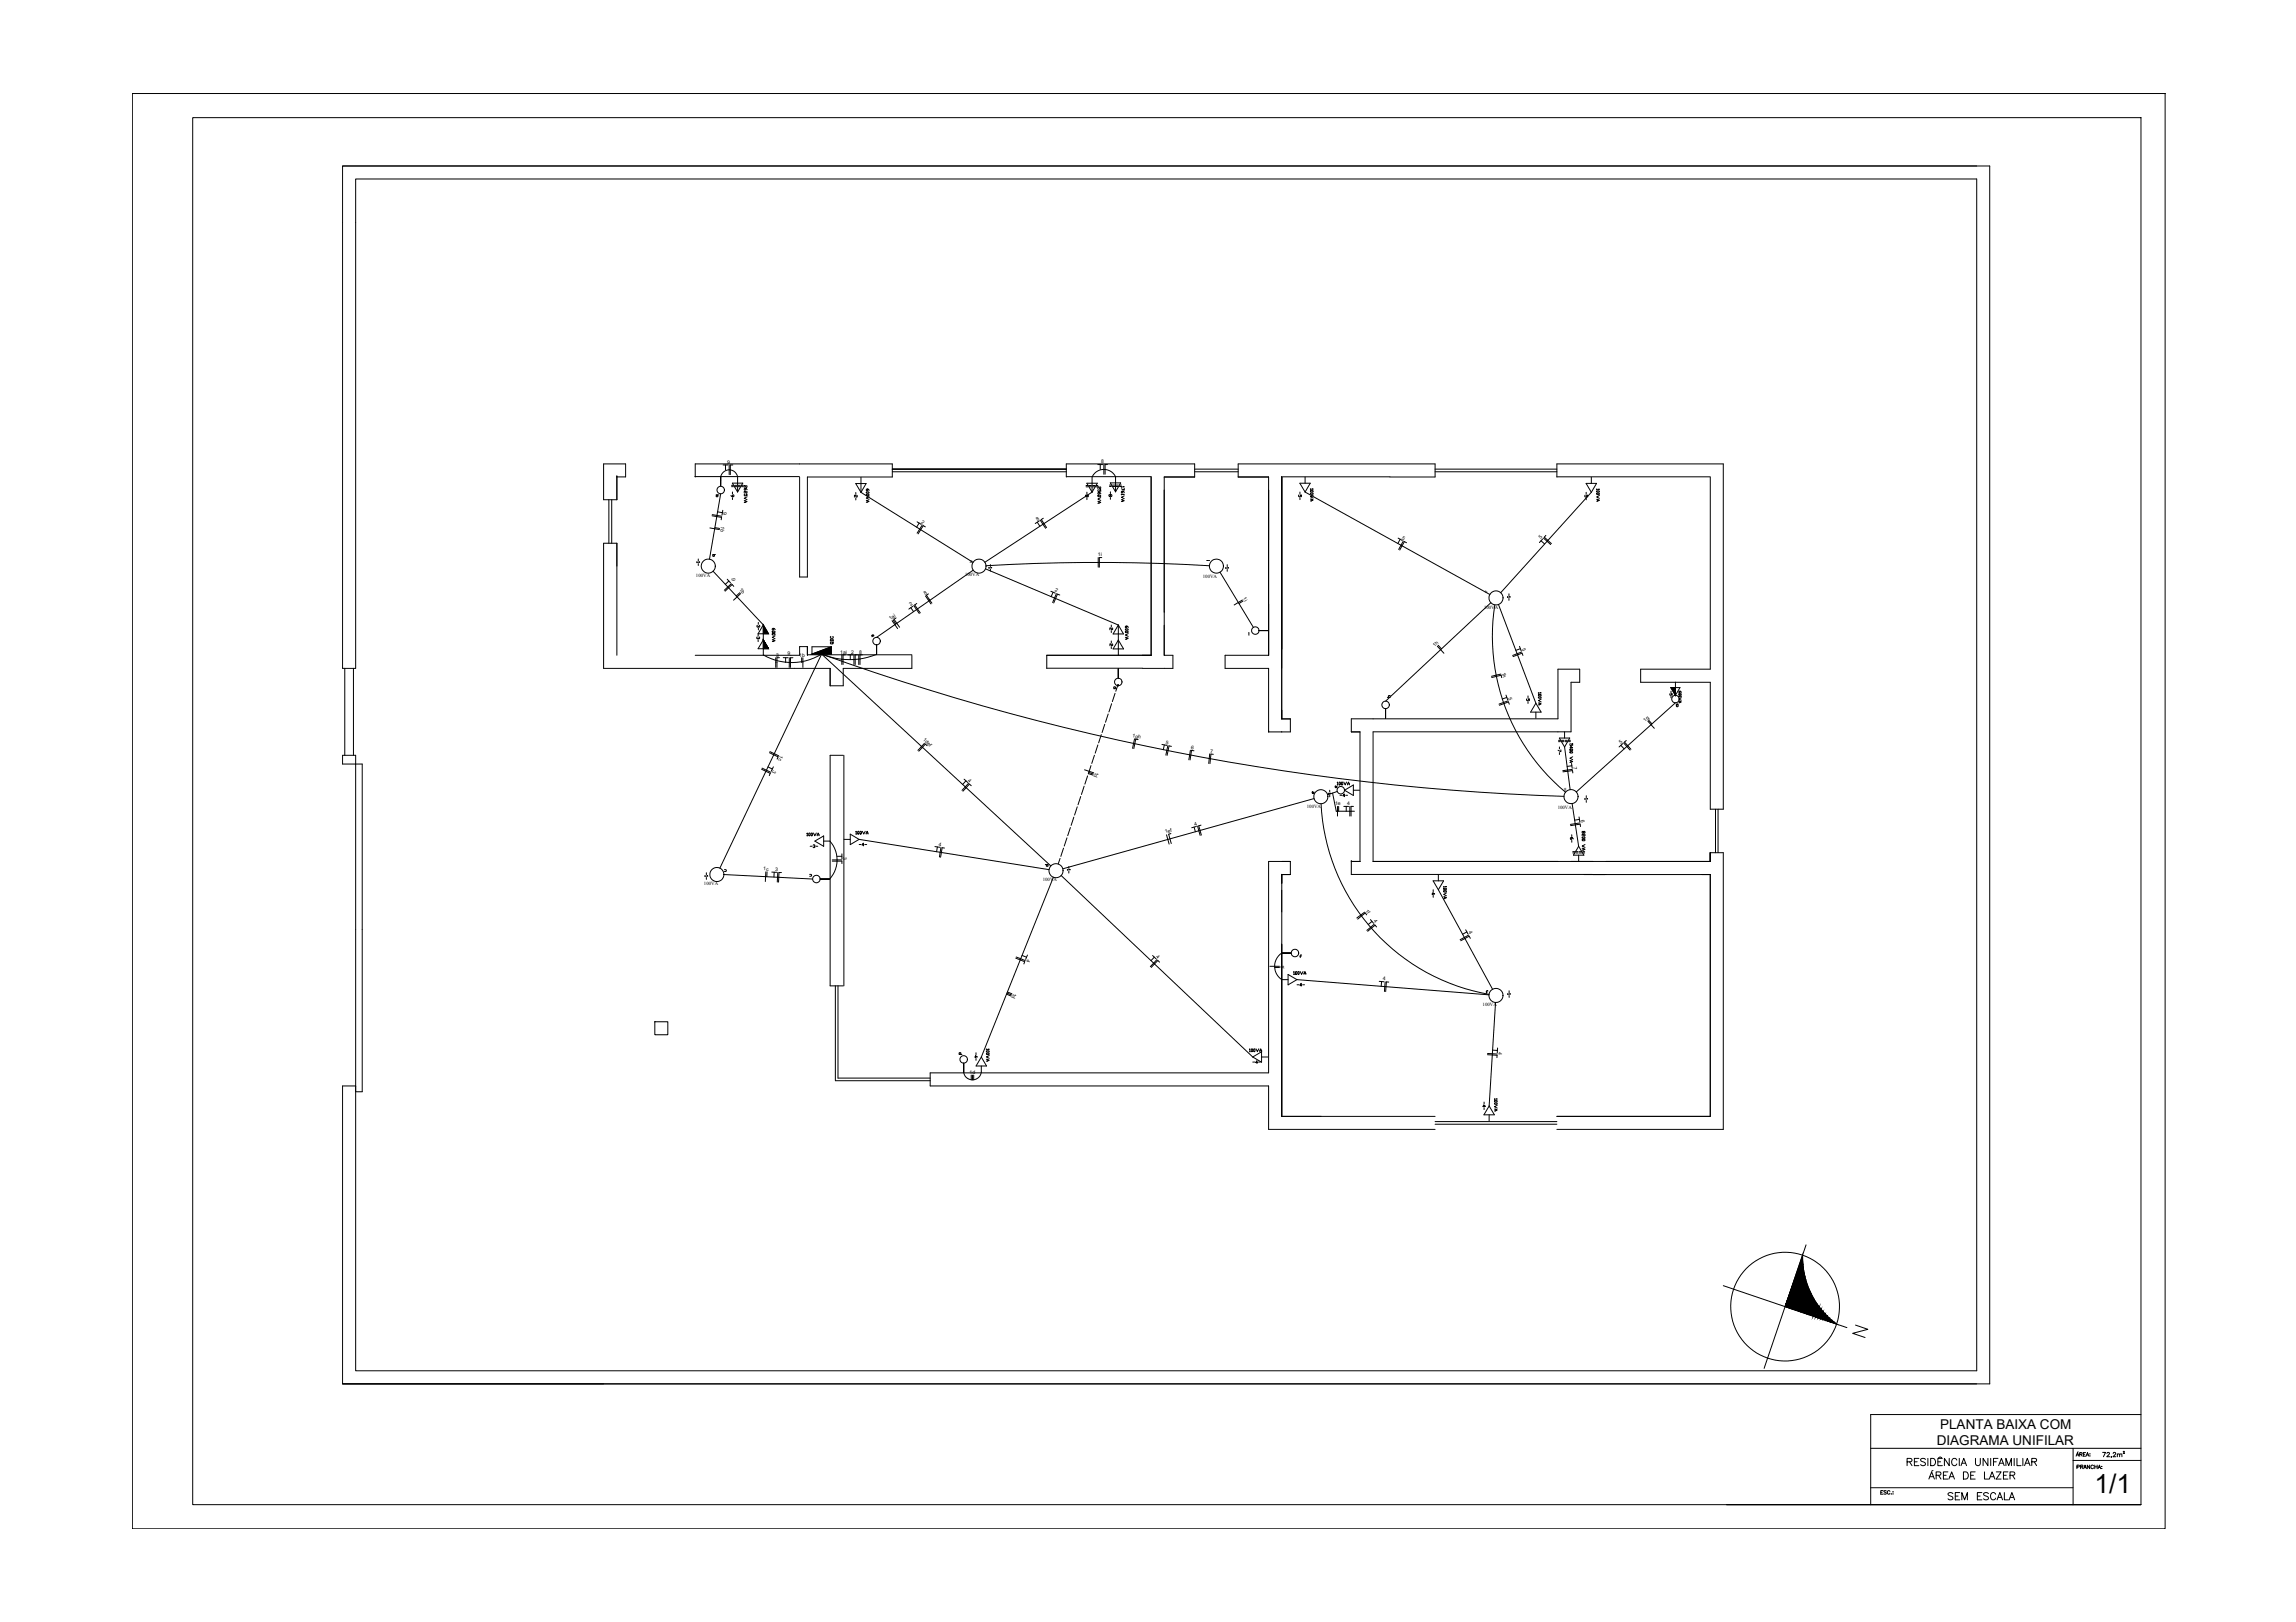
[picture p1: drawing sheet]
<svg xmlns="http://www.w3.org/2000/svg" width="297mm" height="210mm" viewBox="0 0 297 210" stroke-linecap="round" stroke-linejoin="round" font-family="sans-serif">
<defs><g id="words">
<text font-size="4.4" x="238.8" y="174.3">N</text>
<text font-size="3.4" x="271" y="193.2">1/1</text>
<g font-size="3.1">
<text x="91.7" y="65.6">b</text>
<text x="143.2" y="90.3">d</text>
<text x="215.9" y="92.8">g</text>
<text x="167.2" y="125.2">f</text>
</g>
<g font-size="2.6">
<text x="155.2" y="73.7">i</text>
<text x="178.5" y="91.4">h</text>
<text x="171.8" y="103">e</text>
<text x="92.8" y="113.9">c</text>
<text x="134.4" y="113.2">d</text>
<text x="123.1" y="137.6">d</text>
</g>
<g font-size="1.7">
<text x="251" y="185">PLANTA BAIXA COM</text>
<text x="250.6" y="187.1">DIAGRAMA UNIFILAR</text>
</g>
<g font-size=".7">
<text x="142.5" y="60">8</text>
<text x="94.1" y="60" transform="rotate(2 94.1 60)">9</text>
<text x="93.3" y="68.1" transform="rotate(100 93.3 68.1)">1b</text>
<text x="93.6" y="66.2" transform="rotate(92 93.6 66.2)">9</text>
<text x="119.1" y="67.6" transform="rotate(32 119.1 67.6)">2</text>
<text x="134.2" y="67.4" transform="rotate(-34 134.2 67.4)">8</text>
<text x="142" y="72">1i</text>
<text x="181.3" y="69.7" transform="rotate(28 181.3 69.7)">5</text>
<text x="199.3" y="69.8" transform="rotate(-49 199.3 69.8)">5</text>
<text x="94.7" y="74.8" transform="rotate(92 94.7 74.8)">9</text>
<text x="95.6" y="76.4" transform="rotate(47 95.6 76.4)">1b</text>
<text x="119.7" y="77" transform="rotate(-34 119.7 77)">8</text>
<text x="125.5" y="72.8">a</text>
<text x="136.4" y="76.5" transform="rotate(24 136.4 76.5)">2</text>
<text x="160.8" y="77.4" transform="rotate(59 160.8 77.4)">1i</text>
<text x="115.2" y="80.3" transform="rotate(-35 115.2 80.3)">1ai</text>
<text x="117.9" y="78.4" transform="rotate(-36 117.9 78.4)">2</text>
<text x="185.6" y="83.7" transform="rotate(-43 185.6 83.7)">1h</text>
<text x="100.4" y="85">3</text>
<text x="101.9" y="84.7" transform="rotate(2 101.9 84.7)">9</text>
<text x="103.4" y="85" transform="rotate(1 103.4 85)">1b</text>
<text x="108.7" y="84.6">1ai</text>
<text x="110.1" y="84.6">2</text>
<text x="111.2" y="84.6">8</text>
<text x="194.3" y="87.1" transform="rotate(77 194.3 87.1)">1h</text>
<text x="196.9" y="84" transform="rotate(68 196.9 84)">5</text>
<text x="119.4" y="95.8" transform="rotate(43 119.4 95.8)">1def</text>
<text x="146.5" y="95.4" transform="rotate(12 146.5 95.4)">1gh</text>
<text x="195.1" y="90.3" transform="rotate(71 195.1 90.3)">5</text>
<text x="212.9" y="93.4" transform="rotate(-42 212.9 93.4)">1g</text>
<text x="100" y="99.7" transform="rotate(116 100 99.7)">3</text>
<text x="100.9" y="97.7" transform="rotate(115 100.9 97.7)">1c</text>
<text x="125.2" y="101" transform="rotate(43 125.2 101)">4</text>
<text x="141.7" y="99.9" transform="rotate(108 141.7 99.9)">1d</text>
<text x="150.8" y="96.3" transform="rotate(12 150.8 96.3)">5</text>
<text x="154.1" y="97" transform="rotate(10 154.1 97)">6</text>
<text x="156.6" y="97.4" transform="rotate(5 156.6 97.4)">7</text>
<text x="203.5" y="99.2" transform="rotate(82 203.5 99.2)">7</text>
<text x="209.7" y="96.3" transform="rotate(-41 209.7 96.3)">5</text>
<text x="150.8" y="107.9" transform="rotate(-16 150.8 107.9)">1ef</text>
<text x="154.6" y="106.8" transform="rotate(-16 154.6 106.8)">4</text>
<text x="172.7" y="104.2">1e</text>
<text x="174.3" y="104.2">4</text>
<text x="204.5" y="106.1" transform="rotate(82 204.5 106.1)">6</text>
<text x="98.7" y="112.6" transform="rotate(4 98.7 112.6)">1c</text>
<text x="100.3" y="112.7" transform="rotate(3 100.3 112.7)">3</text>
<text x="109.1" y="110.9" transform="rotate(90 109.1 110.9)">3</text>
<text x="121.4" y="109.5" transform="rotate(8 121.4 109.5)">4</text>
<text x="176.6" y="117.9" transform="rotate(53 176.6 117.9)">1f</text>
<text x="177.7" y="119.2" transform="rotate(50 177.7 119.2)">4</text>
<text x="132.9" y="124.1" transform="rotate(112 132.9 124.1)">4</text>
<text x="149.5" y="123.8" transform="rotate(44 149.5 123.8)">4</text>
<text x="165.7" y="124.8" transform="rotate(90 165.7 124.8)">1f</text>
<text x="190" y="120.7" transform="rotate(60 190 120.7)">4</text>
<text x="131.1" y="128.5" transform="rotate(112 131.1 128.5)">1d</text>
<text x="178.9" y="126.9" transform="rotate(3 178.9 126.9)">4</text>
<text x="193.9" y="136.1" transform="rotate(93 193.9 136.1)">4</text>
<text x="125.4" y="139">1d</text>
</g>
<g font-size=".6">
<text x="90" y="74.7">100VA</text>
<text x="124.8" y="74.6">100VA</text>
<text x="155.6" y="74.7">100VA</text>
<text x="192" y="78.9">100VA</text>
<text x="169.1" y="104.5">100VA</text>
<text x="201.5" y="104.7">100VA</text>
<text x="91.1" y="114.6">100VA</text>
<text x="134.9" y="114.1">100VA</text>
<text x="191.8" y="130.2">100VA</text>
</g>
<g font-size=".5">
<text x="192.1" y="76.7">h</text>
<text x="202.3" y="102.2">g</text>
</g>
</g></defs>
<!-- layer: 0.60 -->
<g fill="none" stroke="#000" stroke-width=".13">
<path d="M78.1 60h2.8v1.7h-1.1v3h-1.7zM79.8 61.7h.1M89.9 61.7h13.5M89.9 61.7v-1.7h25.5v1.7h-10.9v13h-1.1v-13M138 61.7v-1.7h16.6v1.7h-4v23.1h1.1v1.7h-16.3v-1.7h13.5v-23.1M138 61.7h10.9M165.8 61.7h14M165.8 61.7v31.3h1.1M179.8 61.7h5.9v-1.7h-25.5v1.7h3.9v23.1h-5.6v1.7h5.6v8.2h2.8v-1.7M201.4 61.7h19.8M201.4 61.7v-1.7h21.5v44.7h-1.6v-16.4h-9v-1.7h9v-24.9M79.8 84.8v-14.5h-1.7v16.2h29.3v2.2h1.7v-2.2h8.9v-1.7"/>
<path d="M89.9 84.8h13.5v-1.1h1.1v1.1M104.5 84.7h13.5M109.1 97.7h-1.7v29.9h1.7M109.2 97.7v29.9M165.8 91.9v1.1h1.1M165.8 94.7h.1M165.8 113.2h1.1M165.8 113.1v31.4h19.9M166.9 113.2h-1.1v1.1M166.9 113.2v-1.7h-2.8v27.3h-43.8v1.7h43.8v5.7h21.6M174.8 113.2v-1.7h1.1v-16.8h-1.1v-1.7h26.8v-6.4h2.8v1.7h-1.2v6.4h-25.6v16.8h43.7v-1.2h1.6v35.9h-21.5M174.8 113.2h46.5"/>
<path d="M221.3 113.2v31.3h-19.9h19.9zM84.7 132.2h1.7v1.7h-1.7z"/>
</g>
<!-- layer: 0.30 -->
<g fill="none" stroke="#000" stroke-width=".13">
<path d="M78.8 64.7v5.6M79.1 64.7v5.6M115.4 60.7h22.6M115.4 61.1h22.6M154.6 60.7h5.6M154.6 61.1h5.6M185.7 60.7h15.7M185.7 61.1h15.7M46 98.9v42.4M46.9 98.9v42.4M221.9 104.7v5.6M222.3 104.7v5.6"/>
<path d="M108.1 127.6v12.3h12.2M108.4 127.6v11.9h11.9M185.7 145.1h15.7M185.7 145.5h15.7"/>
</g>
<!-- layer: 0 -->
<g fill="none" stroke="#000" stroke-width=".13">
<path d="M44.3 21.5h211.4M79.8 61.7h.1M90.2 72.7v.1M90.3 72.3v.3M90.3 72.9v.3M90.5 72.7v.1h-.3M92.2 71.8h.4M92.3 71.8l.1 .1v.1l-.2-.1zM95 62.8h.3M95 63h.3M95.4 62.5v1.2M95.5 62.8h.3"/>
<path d="M95.5 63h.3M95.9 62.8h.3M95.9 63h.3M96.3 64.8l.3 .1-.3 .1M96.3 63.9v.3l.2-.1v-.2h.1v.3M96.4 64.8v.2M96.5 63.2v.2h-.2v-.2h.2l.1 .2M96.6 62.8v.3l-.2-.3h-.1v.3M96.6 63.6v.2l-.2-.2h-.1v.2M96.6 64.3l-.3 .2 .3 .2M110.7 63.7v.3M110.7 64.5v.2"/>
<path d="M110.8 64.1v.2h-.1v-.2h-.2v.2M111.4 62.6v1.1M112.1 64.8l.3 .1-.3 .1M112.1 63.7h.3v.1h-.3zM112.1 64h.3v.1h-.3zM112.2 64.8v.2M112.3 63.3v.2h-.2v-.2h.2l.1 .2M112.4 64.3l-.3 .1 .3 .2M127.9 73.4v.2M128.1 73.1v.2M128.1 73.7v.2M128.2 73.4l.1 .1h-.4"/>
<path d="M140.5 62.8h.2M140.5 63h.2M140.6 64.1h.2l-.1 .2-.1-.2h-.2l.1 .2 .1-.1M140.6 63.7v.2M140.6 64.4v.3M140.9 62.8h.3M140.9 63h.3M141.3 62.5v1.2M141.3 62.8h.3M141.3 63h.3M141.8 62.8h.2M141.8 63h.2"/>
<path d="M142 64.2l.3-.1 .1 .1-.3 .1zM142 64.9l.4 .1-.4 .1M142.1 63.4v.2l.2-.1v-.1h.1v.2M142.2 64.9v.2M142.2 63.7v.3l-.2-.1 .1-.2h.2l.1 .2M142.3 63v.2l-.1-.2h-.2v.2M142.4 64.4l-.4 .2 .4 .2M143.5 63h.3M143.5 62.8h.3M143.7 64.1h.1v.1l-.1 .1-.2-.3v.2h.2M143.7 63.6v.3M143.7 64.4v.2"/>
<path d="M143.9 63h.3M143.9 62.8h.3M144.3 62.5v1.1M144.4 63h.3M144.4 62.8h.3M144.8 63h.3v.1M144.8 62.8h.3M145.1 64.7l.3 .1-.3 .1M145.1 63.9v.1M145.2 64.7v.2M145.3 63.6v.1l-.2 .1v-.2h.2l.1 .1M145.4 63h-.3"/>
<path d="M145.4 63.9v.1h-.3M145.4 63.2v.2l-.3-.1M145.4 64.2l-.3 .2 .3 .1M158.8 73.1v.2M158.8 73.7v.2M158.9 73.4v.1h-.3M164.1 78.2v6.6M168.1 64v.3l.1-.1v-.2h.2v.3M168.2 63.7v.2M168.2 64.4v.3M169.5 64.6l.4 .1-.4 .1M169.5 63.2v.2"/>
<path d="M169.6 63.5h.2l.1 .1-.3 .1zM169.6 63.8h.2l.1 .1-.3 .1zM169.6 64.6v.2M169.8 63.2l.1 .1h-.4M169.9 64.1l-.4 .2 .4 .2M195 77.2v.1M195.2 76.8v.3M195.2 77.4v.3M195.3 77.2l.1 .1h-.4M205.1 64.1v.2h.2v-.2h.1v.2M205.2 63.7v.3M205.2 64.4v.3"/>
<path d="M206.6 63.9l.3-.1v.1l-.3 .1zM206.6 64.6l.3 .1-.3 .2M206.6 63.3v.1M206.6 63.5h.3v.1l-.3 .1zM206.7 64.6v.3M206.9 63.3h-.3M206.9 64.1l-.3 .2 .3 .2M44.6 86.5v11.2M45.7 86.5v11.2M46 98.9v-1.2h-1.7v1.2h2.6M98 82.4l-.1 .2h.2M98 80.9l-.1 .2h.2"/>
<path d="M98.1 82.1v.2M98.1 82.8v.2M98.1 80.5v.3M98.1 81.3v.2M98.2 82.4l.1 .2-.2 .1v-.2M98.2 80.9v.3l-.1-.2M98.7 80.9v1.1M98.7 82.8v1.2M99.9 81.7h.3l.1 .1-.3 .1zM99.9 82h.3l.1 .1-.3 .1zM99.9 82.8l.4 .1-.4 .1M100 82.8v.2"/>
<path d="M100.1 81.3v.2l-.1 .1v-.3h.1l.2 .2M100.3 82.3l-.4 .2 .4 .2M107.4 83l.1-.3h.2l.1 .3M107.4 82.9h.4M107.5 82.4v.2l.3-.1-.1-.1M107.6 83.7h-2.6v.9M107.6 83.7v.9h-2.6M107.6 83.7l-2.6 .9M107.8 83.1h-.3l-.1 .2h.4l-.1-.2v.1M112.8 82.2h.2v.1h-.1zM112.9 82.3l-.1 .1M143.8 80.9v.2"/>
<path d="M143.8 81.6v.3M143.8 82.9v.3M143.8 83.7v.2M143.9 81.3v.2l-.2-.2h-.1v.2M143.9 83.3v.3l-.2-.3h-.1v.3M144.7 80.9v1.1M144.7 82.8v1.2M145.6 81.8l.3-.1 .1 .1-.3 .1zM145.6 82.5l.4 .1-.4 .1M145.7 81.4h.2l.1 .1-.3 .1zM145.7 82.5v.2M145.8 81v.2l-.1 .1v-.3h.1l.2 .2"/>
<path d="M146 82l-.4 .2 .4 .2M161.6 81.8v.1M161.6 82v.2M164.1 94.7h.1M197.6 90.4v.3l.1-.1v-.2h.2v.3M197.7 90.1v.2M197.7 90.8v.2M199 89.9h.3l.1 .1-.3 .1zM199 90.2h.3l.1 .1-.3 .1zM199 91l.4 .1-.4 .1M199 89.6v.1M199.1 91v.2"/>
<path d="M199.3 89.6l.1 .1h-.4M199.4 90.5l-.4 .2 .4 .1M201.6 95.8h.3M201.6 96h.3M201.7 96.7v.2M201.7 97.4v.2M201.9 97v.3l-.3-.2M202 95.8h.3M202 96h.3M202.5 95.8h.3M202.5 96h.3M202.9 95.8h.3"/>
<path d="M202.9 96h.3M203.1 96.8h.4l-.3-.2v.2M203.1 98.4l.4 .1-.4 .2M203.2 96.2v.3h.1v-.3h.2v.3M203.2 97h.2l.1 .1h-.3zM203.2 97.3h.2l.1 .1h-.3zM203.2 98.4v.3M203.5 97.9l-.4 .2 .4 .2M216.2 89h1.1l-.5 1zM216.8 88.3v1.7M91.2 113.3v.1M91.4 112.9v.3"/>
<path d="M91.4 113.6v.2M91.5 113.3l.1 .1h-.4M104.4 107.9v-.1v.4M104.4 108.2h.1M104.6 107.9h.2v.3l-.2-.1zM104.8 113.2h.2l-.1 .2h-.1M104.8 109.5h.3M105 107.8l.1 .1v.3l-.2-.1zM105.2 109.4l.2-.1v.1l-.1 .1M105.2 107.8l.2 .4 .2-.4M105.4 109.5v.2l-.2-.1M105.6 109.5h.2"/>
<path d="M105.7 108.2l.2-.4 .1 .4M105.7 108h.3M110.7 107.6h.1v.3M110.7 107.9h.1M111 107.6h.1v.3h-.1zM111.2 109.3h.2M111.3 107.6h.1v.3h-.1zM111.6 107.6l.1 .3 .2-.3M111.8 109.3h-.3l.2-.2v.4M111.9 109.3h.2M112.1 107.9l.1-.3 .1 .3M112.1 107.8h.2"/>
<path d="M138.1 112.5v.1M138.3 112.1v.3M138.3 112.7v.3M138.4 112.5l.1 .1h-.4M170 102.5l-.1 .2h-.1v-.2h.1v.2M174.8 111.5h.1M177.6 111.5h24M185.2 115.7h.4l-.2-.2v.3M185.4 115.1v.3M185.4 115.9v.2M186.8 115h.3v.1h-.3zM186.8 115.3h.3v.1h-.3z"/>
<path d="M186.8 116.1l.3 .1-.3 .1M186.8 114.7v.1M186.9 116.1v.2M187.1 114.7v.1h-.3M187.1 115.6l-.3 .1 .3 .2M203.3 108.4v.2h-.1v-.2h.2l.1 .2M203.3 108v.3M203.3 108.8v.2M203.5 110.4h.2M203.5 110.2h.2M203.9 110.4h.3M203.9 110.2h.3"/>
<path d="M204.3 110.4h.3M204.3 110.2h.3M204.7 108.4l.3-.1 .1 .1-.3 .1zM204.7 108.7l.3-.1 .1 .1-.3 .1zM204.7 109.8l.4 .1-.4 .1M204.8 110.4h.2M204.8 110.2h.2M204.8 109.8v.2M204.9 107.7h.2l-.1 .1-.2-.2-.1 .1 .1 .1h.1M205 107.9v.3l-.2-.3h-.1v.3M205 103.3v.2M205.1 109.3l-.4 .2 .4 .2"/>
<path d="M205.2 103v.2M205.2 103.6v.2M205.3 103.3l.1 .1h-.4M127.6 136.4l.3-.1 .1 .1-.3 .1zM127.6 137.1l.4 .1-.4 .1M127.6 135.7v.2M127.7 136h.2l.1 .1-.3 .1zM127.7 137.1v.2M127.9 135.7l.1 .1h-.4M128 136.6l-.4 .2 .4 .2M161.6 135.8l.1-.1v.4M161.6 136.1h.2"/>
<path d="M161.9 135.8h.2l-.1 .3-.1-.1zM162.1 137.4h.2M162.2 135.7l.2 .1-.1 .3-.1-.1zM162.5 135.7l.2 .4 .2-.4M162.7 137.5h-.3l.2-.2v.3M162.8 137.4h.3M163 136.1l.1-.4 .1 .4M163 136h.2M167.8 127.4h.2M168.4 127.5h-.2l.1-.2v.3M168.5 127.4h.3M192.3 128.4h.1"/>
<path d="M192.5 128.2h-.2v.4M195.1 128.6v.1M195.2 128.2v.3M195.2 128.8v.3M195.4 128.6h-.3M46 141.3h.9M191.8 143.2h.4l-.3-.2v.2M192 142.6v.3M192 143.3v.3M193.3 142.5l.4-.1v.1l-.3 .1zM193.3 142.8l.4-.1v.2h-.3zM193.3 143.5l.4 .1-.4 .2"/>
<path d="M193.3 142.2v.1M193.5 143.5v.3M193.7 142.2h-.4M193.7 143l-.4 .2 .4 .2M44.3 179.1h33.8M222.9 166.4l16 5.4M233.2 162.4a10.8 10.8 0 0 0 4.4 9M233.7 161.1l-5.5 16"/>
<circle cx="230.9" cy="169.1" r="7"/>
</g>
<!-- layer: 0.40 -->
<path d="M44.3 21.5h213.1v157.6h-213.1v-38.6h1.7v36.9h209.7v-154.2h-209.7v63.3h-1.7zM44.3 179.1h211.4" fill="none" stroke="#000" stroke-width=".13"/>
<!-- layer: 0 -->
<g fill="#000" stroke="#000" stroke-width=".13">
<path d="M98.7 80.9l.7 1.1h-.7zM105 84.6l2.6-.9v.9zM216.2 89h.6v1zM237.3 171.1l.3 .3-.3-.2z"/>
<path d="M98.7 82.8l.7 1.2zM98.7 82.8l.7 1.2h-.7z"/>
<path d="M233.2 162.8l-2.3 6.3h.2zM233.2 162.4v.4l-2.3 6.3z"/>
<path d="M233.2 163.2l-2.1 5.9 .1 .1zM233.2 162.8v.4l-2.1 5.9z"/>
<path d="M233.2 163.6l-2 5.6h.1zM233.2 163.2v.4l-2 5.6z"/>
<path d="M233.3 164l-2 5.2 .2 .1zM233.2 163.6l.1 .4-2 5.2z"/>
<path d="M233.3 164.4l-1.8 4.9h.2zM233.3 164v.4l-1.8 4.9z"/>
<path d="M233.4 164.8l-1.7 4.5 .2 .1zM233.3 164.4l.1 .4-1.7 4.5z"/>
<path d="M233.5 165.2l-1.6 4.2 .1 .1zM233.4 164.8l.1 .4-1.6 4.2z"/>
<path d="M233.6 165.6l-1.6 3.9h.3zM233.5 165.2l.1 .4-1.6 3.9z"/>
<path d="M233.7 166l-1.4 3.5 .2 .1zM233.6 165.6l.1 .4-1.4 3.5z"/>
<path d="M233.8 166.3l-1.3 3.3 .2 .1zM233.7 166l.1 .3-1.3 3.3z"/>
<path d="M234 166.7l-1.3 3 .2 .1zM233.8 166.3l.2 .4-1.3 3z"/>
<path d="M234.1 167.1l-1.2 2.7 .3 .1zM234 166.7l.1 .4-1.2 2.7z"/>
<path d="M234.3 167.4l-1.1 2.5h.3zM234.1 167.1l.2 .3-1.1 2.5z"/>
<path d="M234.5 167.8l-1 2.1 .2 .1zM234.3 167.4l.2 .4-1 2.1z"/>
<path d="M234.7 168.1l-1 1.9 .3 .1zM234.5 167.8l.2 .3-1 1.9z"/>
<path d="M234.9 168.5l-.9 1.6 .3 .1zM234.7 168.1l.2 .4-.9 1.6z"/>
<path d="M235.1 168.8l-.8 1.4 .3 .1zM234.9 168.5l.2 .3-.8 1.4z"/>
<path d="M235.3 169.1l-.7 1.2 .3 .1zM235.1 168.8l.2 .3-.7 1.2z"/>
<path d="M235.6 169.4l-.7 1 .3 .1zM235.3 169.1l.3 .3-.7 1z"/>
<path d="M235.8 169.7l-.6 .8 .3 .2zM235.6 169.4l.2 .3-.6 .8z"/>
<path d="M236.1 170l-.6 .7 .4 .1zM235.8 169.7l.3 .3-.6 .7z"/>
<path d="M235.9 170.8l.3 .1 .2-.6zM236.1 170l.3 .3-.5 .5z"/>
<path d="M236.2 170.9l.3 .1 .2-.4zM236.4 170.3l.3 .3-.5 .3z"/>
<path d="M236.5 171l.4 .1 .1-.2zM236.7 170.6l.3 .3-.5 .1z"/>
<path d="M236.9 171.1l.4 .1v-.1zM237 170.9l.3 .2h-.4z"/>
</g>
<!-- layer: cotas -->
<path d="M17.1 12.1h263v185.7h-263z" fill="none" stroke="#000" stroke-width=".13"/>
<!-- layer: 1.00 -->
<path d="M24.9 15.2h252.1v179.5h-252.1zM223.4 194.7h53.6M242 183.1h35" fill="none" stroke="#000" stroke-width=".13"/>
<!-- layer: 0.20 -->
<g fill="none" stroke="#000" stroke-width=".13">
<path d="M242 183.1v11.6M243.3 193.1h.2M243.6 192.9h-.3v.5h.3M244 193h-.3l.3 .2-.1 .2-.2-.1M244.5 193a.17 .17 0 0 0-.2-.1 .17 .17 0 0 0-.1 .2v.1a.17 .17 0 0 0 .1 .2 .17 .17 0 0 0 .2-.2M244.7 193.3h.1M244.9 193h.1M244.9 193.3h.1M246.7 189.2l.6-.1 .1-.2-.3-.2h-.4v1M247 189.2l.4 .5M247.7 189.2h.3M248.2 188.7h-.5v1h.5"/>
<path d="M249.1 188.9l-.1-.1a.36 .36 0 0 0-.5 .2l.1 .1 .4 .2 .1 .2a.4 .4 0 0 1-.6 0M249.4 188.7v1M249.5 191.4l.4-.9 .4 .9M249.7 191.1h.4M249.8 188.7h.3a.5 .5 0 0 1 .3 .5 .5 .5 0 0 1-.3 .5h-.3zM250.1 190.3l-.2 .1M250.5 190.9h.5l.1-.2v-.1l-.6-.1v.9M250.7 189.2h.4M250.8 188.6l.2-.1 .2 .1M250.8 190.9l.3 .5M251.3 188.7h-.6v1h.6M251.4 190.9h.4"/>
<path d="M252 190.5h-.6v.9h.6M252.1 191.4l.4-.9 .4 .9M252.2 188.7v1l-.6-1v1M252.3 191.1h.4M252.7 193.3a.36 .36 0 0 0-.7 .1l.7 .4v.2l-.3 .1-.4-.1M253 193.6h.3M253.2 189a.34 .34 0 0 0-.4-.3 .34 .34 0 0 0-.3 .4v.2a.34 .34 0 0 0 .3 .4 .34 .34 0 0 0 .4-.3M253.5 188.7v1M253.5 193.2h-.5v.9h.5M253.7 189.7l.4-1 .3 1M253.8 194.1v-.9l.4 .9 .3-.9v.9M253.8 189.4h.5"/>
<path d="M254 190.5h.3a.49 .49 0 0 1 .4 .4 .49 .49 0 0 1-.4 .5h-.3zM254.9 190.9h.4M255.5 190.5h-.6v.9h.6M255.6 188.7v.7v.1l.2 .2 .4-.2v-.8M255.8 193.6h.4M256.4 193.2h-.6v.9h.6M256.7 190.5v.9h.6M257.2 188.7v1l-.6-1v1M257.2 193.3a.35 .35 0 0 0-.3-.2 .35 .35 0 0 0-.3 .3l.1 .1 .5 .2v.3v.1a.43 .43 0 0 1-.6-.1M257.4 191.4l.3-.9 .4 .9M257.5 191.1h.4M257.5 188.7v1"/>
<path d="M257.9 189.2h.4M258.2 193.4a.34 .34 0 0 0-.4-.2 .34 .34 0 0 0-.3 .3v.2a.34 .34 0 0 0 .3 .4 .34 .34 0 0 0 .4-.2M258.3 190.5h.6l-.6 .9h.6M258.4 194.1l.3-.9 .4 .9M258.5 188.7h-.6v1M258.5 193.8h.4M258.6 189.7l.3-1 .4 1M258.7 189.4h.5M259.2 190.9h.4M259.3 193.2v.9h.5M259.5 189.7v-1l.4 1 .3-1v1M259.8 190.5h-.6v.9h.6"/>
<path d="M259.9 194.1l.4-.9 .3 .9M260 190.9h.6l.1-.2-.1-.1-.6-.1v.9M260.1 193.8h.4M260.4 190.9l.3 .5M260.6 188.7v1M260.9 188.7v1h.6M261.7 188.7v1M261.9 189.7l.4-1 .3 1M262.1 189.4h.4M262.9 189.2l.5-.1 .1-.1-.1-.2-.5-.1v1M263.2 189.2l.3 .5M268.6 188.4l.2-.4 .2 .4"/>
<path d="M268.7 188.3h.2M268.7 189.8h.3v-.2h-.3v.5M268.9 187.9h-.1M269.1 188.2h.2l.1-.2h-.3v.4M269.2 189.8h.2l.1-.2h-.3v.5M269.2 188.2l.2 .2M269.3 189.8l.2 .3M269.5 188.2h.2M269.6 190.1l.1-.5 .2 .5M269.6 189.9h.3M269.8 188h-.3v.4h.3M269.9 188.4l.2-.4 .1 .4"/>
<path d="M270 188.3h.2M270.3 189.6v.5l-.3-.5v.5M270.4 188.1h.1M270.4 188.4h.1M270.8 189.7a.19 .19 0 0 0-.2-.1 .19 .19 0 0 0-.1 .3 .18 .18 0 0 0 .1 .2 .18 .18 0 0 0 .2-.1M271 189.6v.5M271 189.8h.3M271.3 189.6v.5M271.4 190.1l.2-.5 .2 .5M271.5 189.9h.2M271.9 189.8h.1M271.9 190h.1"/>
<path d="M272 188h.4l-.3 .5M272.6 188.1v-.1h.3v.1l-.3 .4h.3M273.2 188.5l-.1 .1M273.4 188.1v-.1h.3v.1l-.3 .4h.3M273.9 188.3l.3-.1v.3M273.9 188.1v.4M274.2 188.3l.3-.1v.3M274.7 187.9h.1l-.1 .2h.2"/>
</g>
<!-- layer: 0.13 -->
<path d="M242 187.4h35M242 192.5h26.2M268.2 189h8.8M268.2 187.4v7.3" fill="none" stroke="#000" stroke-width=".13"/>
<!-- layer: Ponto_de_Luz -->
<g fill="none" stroke="#000" stroke-width=".13">
<circle cx="91.6" cy="73.3" r=".91"/>
<circle cx="126.7" cy="73.3" r=".91"/>
<circle cx="193.5" cy="77.4" r=".91"/>
<circle cx="92.7" cy="113.2" r=".91"/>
<circle cx="170.9" cy="103.1" r=".91"/>
<circle cx="203.2" cy="103.1" r=".91"/>
<circle cx="193.5" cy="128.8" r=".91"/>
</g>
<!-- layer: Tomadas especiais -->
<g fill="none" stroke="#000" stroke-width=".13">
<path d="M94.7 62.5h1.4l-.7 1.2zM95.4 61.7v.8M110.7 62.6h1.4l-.7 1.1zM111.4 61.8v.8M140.6 62.5h1.4l-.7 1.2zM141.3 61.7v.8M143.6 62.5h1.4l-.7 1.1zM144.3 61.7v.8M168.2 62.5h1.3l-.7 1.2zM168.8 61.7v.8M205.2 62.6h1.4l-.7 1.1zM205.9 61.8v.8"/>
<path d="M98.7 82.8l.7 1.2h-1.3zM98.7 82v.8M98.7 84v.8M98.7 80.9l.7 1.1h-1.3zM144.7 82.8l.7 1.2h-1.4zM144.7 82v.8M144.7 84v.8M144.7 80.9l.6 1.1h-1.3zM198.7 91l.7 1.2h-1.4zM198.7 92.2v.8M201.7 95.5h1.4l-.7 1.2zM202.4 94.7v.8"/>
<path d="M105.4 108.8l1.2-.6v1.3zM106.6 108.8h.8M109.2 108.6h.8M110 107.9l1.1 .7-1.1 .7zM175.1 102.3h.8M185.4 114h1.4l-.7 1.1zM186.1 113.2v.8M204.2 109.5l.7 1.2h-1.3zM204.2 110.7v.8M127 136.8l.6 1.2h-1.3zM127 138v.8M162.1 136.8l1.1-.7v1.4z"/>
<path d="M163.2 136.8h.8M165.8 126.8h.8M166.6 126.1l1.2 .7-1.2 .7zM192.7 143.1l.6 1.2h-1.3zM192.7 144.3v.8"/>
</g>
<!-- layer: Interruptores -->
<g fill="none" stroke="#000" stroke-width=".13">
<path d="M93.2 61.7v1.2v-1.2M113.4 84.7v-1.3v1.3M144.7 86.5v1.3v-1.3M164.1 81.6h-1.2h1.2M179.3 92.9v-1.2v1.2M107.3 113.8h-1.2h1.2M124.7 138.8v-1.2v1.2M165.8 123.3h1.2h-1.2"/>
<circle cx="113.4" cy="83" r=".48"/>
<circle cx="162.4" cy="81.6" r=".48"/>
<circle cx="105.6" cy="113.8" r=".48"/>
</g>
<!-- layer: Eletrodutos -->
<g fill="none" stroke="#000" stroke-width=".13">
<path d="M92.3 73.9l6.4 7M93.2 63.9l-1.4 8.5M95.4 61.7a1.12 1.12 0 0 0-1.1-.9 1.12 1.12 0 0 0-1.1 .9M111.4 63.7l14.5 9.1M125.9 73.8l-12.5 8.7M127.5 73.6l17.2 7.3M127.6 73.2a243.9 243.9 0 0 1 28.9 0M141.3 63.7l-13.9 9.1M141.3 61.7a1.68 1.68 0 0 1 1.5-1 1.68 1.68 0 0 1 1.5 1M157.8 74l4.4 7.2M160.7 77.6l-1 .7M160.8 77.8l-.5 .3"/>
<path d="M168.8 63.7l24 13.2M192.9 78l-13.6 12.7M193.4 78.3a26.2 26.2 0 0 0 9.1 24.2M193.9 78.2l4.8 12.8M205.9 63.7l-11.8 13M106.3 84.6a7.3 7.3 0 0 1-7.6 .2M106.3 84.6a9.4 9.4 0 0 0 7.1 .1M106.3 84.6a312.9 312.9 0 0 0 96 18.5M106.3 84.6l-13.2 27.7M106.3 84.6l29.6 27.5M202.4 96.7l.7 5.5M216.8 90.9l-12.9 11.6"/>
<path d="M93.7 113.2l11.4 .6M107.4 108.8a3.7 3.7 0 0 1-.1 5M111.1 108.6l24.6 3.9M136.3 113.5l-9.3 23.3M137.3 113.3l24.8 23.5M170 103.3l-32.5 9.1M170.9 104a26.3 26.3 0 0 0 21.7 24.7M172.4 102.6l.5 2.4h2.3M186.1 115.1l7 12.9M203.4 104l.8 5.5M127 138.8a1.15 1.15 0 0 1-1.2 .9 1.15 1.15 0 0 1-1.1-.9M165.8 123.3a2.06 2.06 0 0 0 0 3.5"/>
<path d="M167.8 126.8l24.8 1.9M193.5 129.7l-.8 13.4"/>
</g>
<!-- layer: Tracejada -->
<g fill="none" stroke="#000" stroke-width=".13">
<path d="M141.1 99.1l-.3 1M141.6 97.7l-.4 1.1M142 96.4l-.3 1.1M142.5 95.1l-.4 1M142.9 93.7l-.3 1.1M143.4 92.4l-.4 1.1M143.8 91.1l-.3 1M137.6 109.8l-.4 1M138 108.4l-.3 1.1M138.5 107.1l-.4 1M138.9 105.7l-.3 1.1M139.4 104.4l-.4 1.1"/>
<path d="M139.8 103.1l-.3 1M140.3 101.7l-.4 1.1M140.7 100.4l-.3 1.1"/>
</g>
<!-- layer: Unifilar -->
<g fill="none" stroke="#000" stroke-width=".13">
<path d="M91.8 68.3l1.3 .2M92.1 66.7l1.3 .3-.1 .3M92.1 66.6l1.3 .2M92.5 68.3l.6 .1M93.6 60.2h.6M93.9 60.2v.6M94.1 75l.4 .4M94.3 75.2l-.5 .4M94.3 60.2v1.2M94.6 75.5l-.9 .9M94.8 60.2h-.3v1.2M94.9 75.9l-.2-.3-.9 .9"/>
<path d="M95.7 76.7l-.5 .4M95.8 76.8l-.9 .9M115.9 80l-.2 .1 .7 1.1M117.8 78.6l.4 .5M118.1 78.5l-.5 .3M118.2 78.4l.7 1M118.6 78.1l-.3 .2 .8 1M118.6 67.5l.6 .4M118.9 67.7l-.3 .5M119.3 67.9l-.7 1.1M119.7 68.2l-.2-.2-.7 1.1M119.7 77.1l.7 1.1"/>
<path d="M120.1 76.9l-.2 .1 .7 1.1M134.2 67.6l.3 .5M134.5 67.4l-.6 .4M134.6 67.3l.7 1.1M135 67.1l-.3 .1 .7 1.1M135.9 76.5l.6 .3M136.2 76.6l-.2 .6M136.7 76.8l-.5 1.2M137.1 77l-.3-.1-.5 1.1M142 60.1h.6M142.1 72.2v1.2M142.3 60.1v.6"/>
<path d="M142.5 72.2h-.3v1.2M142.8 60.1v1.3M143.3 60.1h-.3v1.3M180.9 69.6l.5 .3M181.1 69.8l-.3 .5M181.6 70l-.6 1.1M182 70.2l-.3-.1-.6 1.1M199.4 70l.4 .4M199.6 69.8l-.4 .4M199.7 69.6l.9 .9M200 69.3l-.2 .2 .9 .9M98.5 99.5l1.1 .6-.1 .3"/>
<path d="M98.6 99.4l1.1 .5M99.4 99.2l.5 .3M99.5 97.4l1.2 .5-.2 .3M99.6 97.3l1.1 .5M100.1 99.2l-.3 .6M100.4 85.1v1.3M100.8 85.1h-.3v1.3M101.3 85.1h.7M101.6 85.1v.6M102.1 85.1v1.3M102.6 85.1h-.3v1.3M103.7 85.1v.6"/>
<path d="M103.9 85.1v1.3M108.9 84.7v1.3M109.4 84.7h-.3v1.3M109.7 84.7h.6M110 84.7v.7M110.5 84.7v1.3M110.9 84.7h-.3v1.3M111.1 84.7v1.3M111.6 84.7h-.3v1.3M115.4 80.3l.7 1.1M115.5 80.2l.4 .5M146.8 95.6l-.3 1.2"/>
<path d="M147.2 95.7l-.3-.1-.2 1.3M150.3 96.3l.6 .2M150.6 96.4l-.1 .6M151.1 96.5l-.3 1.2M151.5 96.6l-.3-.1-.2 1.3M154 97.1l-.2 1.2M154.5 97.2l-.3-.1-.2 1.2M156.5 97.6l-.1 1.2M157 97.6h-.3l-.2 1.2M185.9 83.6l.9 .9M186.1 83.5l.4 .5M193 87.7l1.2-.3 .1 .3"/>
<path d="M194.2 87.2l-1.2 .3M194.8 90l.2 .5M194.9 90.3l-.6 .2M195.1 90.7l-1.2 .4M195.3 91.1l-.1-.3-1.2 .5M196.6 83.6l.2 .6M196.7 83.9l-.6 .3M196.9 84.4l-1.2 .4M197 84.8l-.1-.3-1.2 .5M202.2 99.9l1.2-.2 .1 .3M203.3 98.8l.1 .6M203.4 99.1l-.7 .1"/>
<path d="M203.4 99.6l-1.2 .1M209.7 96.5l.4 .4M209.9 96.2l-.4 .5M210 96.1l.9 1M210.4 95.8l-.2 .2 .8 1M213.2 93.3l.8 1M213.3 93.2l.4 .5M99.1 112.8l-.1 1.3M99.2 112.8v.6M99.9 112.9h.6M100.2 112.9l-.1 .6M100.6 112.9v1.2"/>
<path d="M101.1 112.9h-.3l-.1 1.3M107.7 111.4h1.2v.4M107.7 111.3h1.2M108.3 110.8h.6M108.9 110.5v.6M150.9 108l.4 1.2M151.5 107.9l-.3 .1 .3 1.2M154.5 107l.2 .6M154.8 107l-.6 .1M154.9 106.9l.4 1.2M155.4 106.8l-.3 .1 .3 1.2M173 104.4v1.2"/>
<path d="M173.2 104.4v.6M173.8 104.4h.7M174.2 104.4v.6M174.6 104.4v1.2M175.1 104.4h-.3v1.2M176.5 118l-1 .8M176.8 118.4l-.2-.3-1 .8M177.3 119l.4 .5M177.5 119.2l-.5 .4M177.8 119.6l-1 .8M178.1 120l-.2-.3-1 .8M203.2 106.8l1.2-.1 .1 .3"/>
<path d="M204.3 105.7l.1 .6M204.3 106l-.6 .1M204.4 106.5l-1.2 .2M164.3 125h1.2M164.9 125.2h.6M178.4 127h.6M178.7 127v.6M179.2 127.1l-.1 1.2M179.7 127.1h-.3l-.1 1.2M189.6 120.3l.3 .6M189.8 120.6l-.6 .3M190 121l-1.1 .6"/>
<path d="M190.2 121.4l-.1-.2-1.1 .5M192.4 136.5l1.3 .1v.3M192.4 136.3l1.3 .1M193.1 135.9h.6M193.7 135.6v.6"/>
</g>
<!-- layer: texto -->
<g fill="none" stroke="#000" stroke-width=".13">
<path d="M119.6 96.2l-.8 .9M119.9 96.5l-.2-.2-.8 .9M140.3 99.6l1.2 .4M140.9 100l.5 .2M121 109.6l.6 .1M121.3 109.6l-.1 .6M121.7 109.7l-.2 1.2M122.2 109.7h-.3l-.2 1.2M124.7 100.8l.5 .5M125 101l-.5 .5M125.3 101.4l-.8 .9M125.7 101.7l-.3-.2-.8 .9"/>
<path d="M140.8 100.1l.6 .2M125.7 139.1v.6M125.8 139.1v.6M126 139.1v.6M130.2 128.7l.6 .2M130.3 128.5l.6 .3M130.3 128.4l.6 .2M131.4 124l1.2 .5-.1 .2M131.5 123.8l1.1 .5M132.2 123.6l.6 .3M132.9 123.6l-.2 .6M149.1 123.7l.5 .4"/>
<path d="M149.3 123.9l-.4 .4M149.7 124.2l-.9 .9M150 124.5l-.2-.2-.9 .9"/>
</g>
<use href="#words"/>
</svg>
